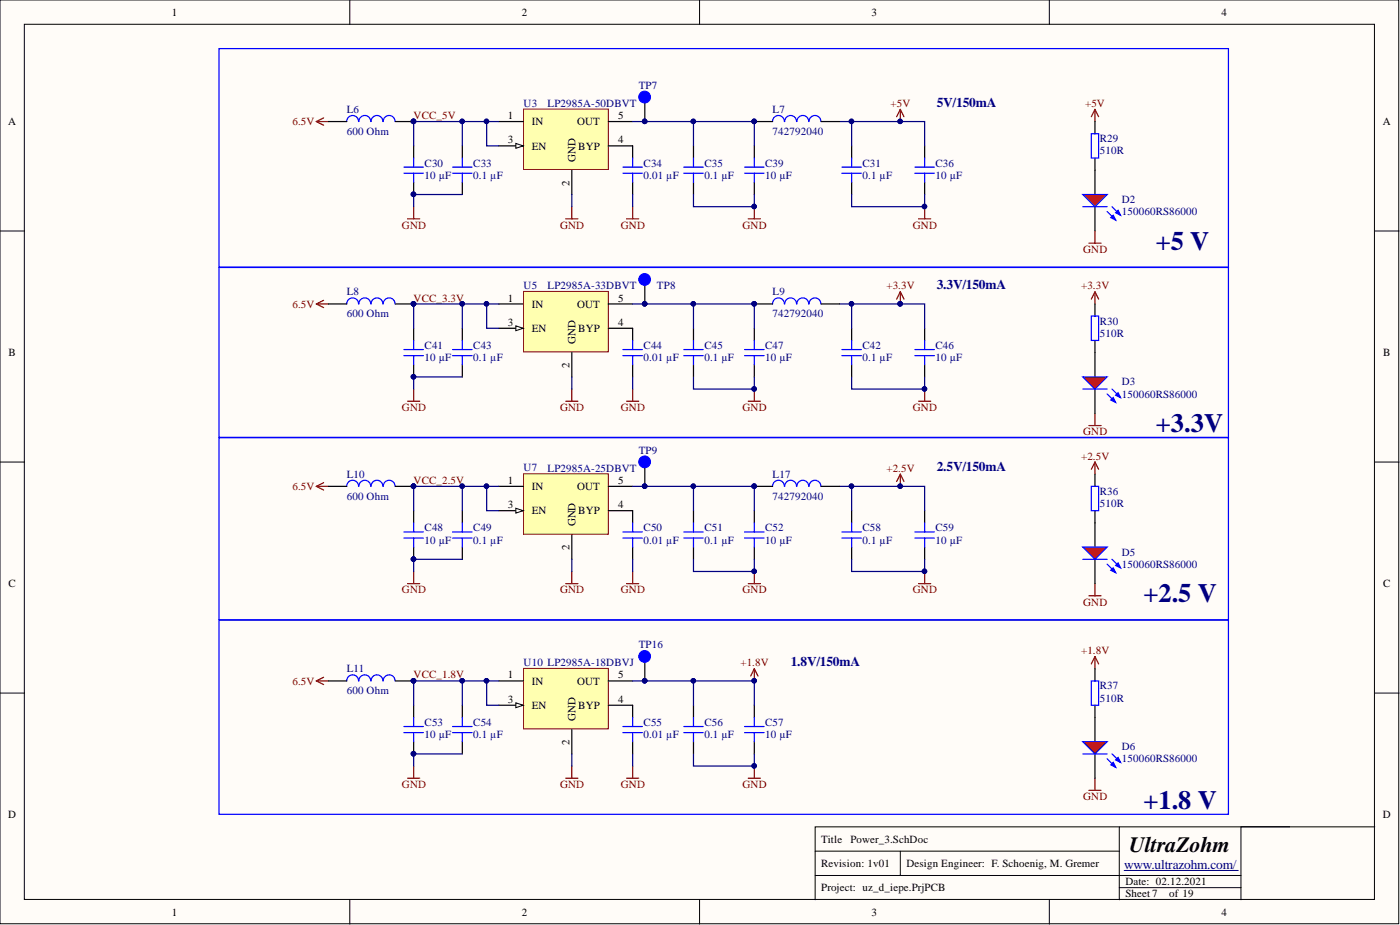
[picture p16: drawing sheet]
<svg xmlns="http://www.w3.org/2000/svg" width="292mm" height="193mm" viewBox="0 0 292 193" stroke-linecap="round" stroke-linejoin="round" font-family="sans-serif">
<defs><g id="words">
<g font-size="5.5" fill="#000080">
<text x="241.1" y="52.1">+5 V</text>
<text x="241.1" y="90.1">+3.3V</text>
<text x="238.6" y="125.6">+2.5 V</text>
<text x="238.6" y="168.8">+1.8 V</text>
</g>
<text font-size="4.6" x="235.6" y="177.8">UltraZohm</text>
<g font-size="2.8" fill="#000080">
<text x="195.5" y="22.2">5V/150mA</text>
<text x="195.5" y="60.3">3.3V/150mA</text>
<text x="195.5" y="98.3">2.5V/150mA</text>
<text x="165" y="138.9">1.8V/150mA</text>
<text x="234.6" y="181.3">www.ultrazohm.com/</text>
</g>
<g font-size="2.3">
<text x="35.9" y="3.3">1</text>
<text x="108.9" y="3.3">2</text>
<text x="181.8" y="3.3">3</text>
<text x="254.9" y="3.3">4</text>
<text x="1.7" y="26.1">A</text>
<text x="105.9" y="24.9">1</text>
<text x="105.9" y="29.9">3</text>
<text x="110.9" y="26.1">IN</text>
<text x="120.4" y="26.1">OUT</text>
<text x="129" y="29.9">4</text>
<text x="129" y="24.9">5</text>
<text x="288.5" y="26.1">A</text>
<text x="110.9" y="31.2">EN</text>
<text x="120.1" y="33.7" transform="rotate(-90 120.1 33.7)">GND</text>
<text x="120.7" y="31.2">BYP</text>
<text x="118.8" y="38.7" transform="rotate(-90 118.8 38.7)">2</text>
<text x="105.9" y="62.9">1</text>
<text x="110.9" y="64.2">IN</text>
<text x="120.4" y="64.2">OUT</text>
<text x="129" y="62.9">5</text>
<text x="105.9" y="68">3</text>
<text x="110.9" y="69.2">EN</text>
<text x="120.1" y="71.8" transform="rotate(-90 120.1 71.8)">GND</text>
<text x="120.7" y="69.2">BYP</text>
<text x="129" y="68">4</text>
<text x="1.8" y="74.3">B</text>
<text x="118.8" y="76.8" transform="rotate(-90 118.8 76.8)">2</text>
<text x="288.6" y="74.3">B</text>
<text x="105.9" y="101">1</text>
<text x="129" y="101">5</text>
<text x="105.9" y="106">3</text>
<text x="110.9" y="102.2">IN</text>
<text x="110.9" y="107.3">EN</text>
<text x="120.4" y="102.2">OUT</text>
<text x="120.7" y="107.3">BYP</text>
<text x="129" y="106">4</text>
<text x="120.1" y="109.8" transform="rotate(-90 120.1 109.8)">GND</text>
<text x="118.8" y="114.8" transform="rotate(-90 118.8 114.8)">2</text>
<text x="1.8" y="122.5">C</text>
<text x="288.6" y="122.5">C</text>
<text x="105.9" y="141.5">1</text>
<text x="110.9" y="142.8">IN</text>
<text x="120.4" y="142.8">OUT</text>
<text x="129" y="141.5">5</text>
<text x="105.9" y="146.6">3</text>
<text x="110.9" y="147.9">EN</text>
<text x="120.7" y="147.9">BYP</text>
<text x="129" y="146.6">4</text>
<text x="118.8" y="155.4" transform="rotate(-90 118.8 155.4)">2</text>
<text x="120.1" y="150.4" transform="rotate(-90 120.1 150.4)">GND</text>
<text x="1.7" y="170.7">D</text>
<text x="288.5" y="170.7">D</text>
<text x="171.3" y="175.8">Title</text>
<text x="177.4" y="175.8">Power_3.SchDoc</text>
<text x="171.3" y="180.9">Revision: 1v01</text>
<text x="171.3" y="185.9">Project: uz_d_iepe.PrjPCB</text>
<text x="189.1" y="180.9">Design Engineer: F. Schoenig, M. Gremer</text>
<text x="234.8" y="184.7">Date: 02.12.2021</text>
<text x="35.9" y="191">1</text>
<text x="108.9" y="191">2</text>
<text x="181.8" y="191">3</text>
<text x="234.8" y="187.2">Sheet 7</text>
<text x="243.9" y="187.2">of 19</text>
<text x="254.9" y="191">4</text>
</g>
<g font-size="2.3" fill="#000080">
<text x="72.3" y="23.6">L6</text>
<text x="109.2" y="22.2">U3</text>
<text x="114.2" y="22.3">LP2985A-50DBVT</text>
<text x="133.3" y="18.5">TP7</text>
<text x="161.2" y="23.6">L7</text>
<text x="72.3" y="28.1">600 Ohm</text>
<text x="161.2" y="28.1">742792040</text>
<text x="229.5" y="29.7">R29</text>
<text x="88.6" y="34.7">C30</text>
<text x="98.7" y="34.7">C33</text>
<text x="134.3" y="34.7">C34</text>
<text x="147" y="34.7">C35</text>
<text x="159.7" y="34.7">C39</text>
<text x="180" y="34.7">C31</text>
<text x="195.2" y="34.7">C36</text>
<text x="229.5" y="32.2">510R</text>
<text x="88.6" y="37.3">10 µF</text>
<text x="98.7" y="37.3">0.1 µF</text>
<text x="134.3" y="37.3">0.01 µF</text>
<text x="147" y="37.3">0.1 µF</text>
<text x="159.7" y="37.3">10 µF</text>
<text x="180" y="37.3">0.1 µF</text>
<text x="195.2" y="37.3">10 µF</text>
<text x="234" y="42.4">D2</text>
<text x="234" y="44.9">150060RS86000</text>
<text x="72.3" y="61.6">L8</text>
<text x="109.2" y="60.3">U5</text>
<text x="114.2" y="60.4">LP2985A-33DBVT</text>
<text x="137.1" y="60.4">TP8</text>
<text x="161.2" y="61.6">L9</text>
<text x="72.3" y="66.2">600 Ohm</text>
<text x="161.2" y="66.2">742792040</text>
<text x="229.5" y="67.7">R30</text>
<text x="229.5" y="70.3">510R</text>
<text x="88.6" y="72.8">C41</text>
<text x="88.6" y="75.3">10 µF</text>
<text x="98.7" y="72.8">C43</text>
<text x="98.7" y="75.3">0.1 µF</text>
<text x="134.3" y="72.8">C44</text>
<text x="134.3" y="75.3">0.01 µF</text>
<text x="147" y="72.8">C45</text>
<text x="147" y="75.3">0.1 µF</text>
<text x="159.7" y="72.8">C47</text>
<text x="159.7" y="75.3">10 µF</text>
<text x="180" y="72.8">C42</text>
<text x="180" y="75.3">0.1 µF</text>
<text x="195.2" y="72.8">C46</text>
<text x="195.2" y="75.3">10 µF</text>
<text x="234" y="80.4">D3</text>
<text x="234" y="82.9">150060RS86000</text>
<text x="133.3" y="94.6">TP9</text>
<text x="72.3" y="99.7">L10</text>
<text x="109.2" y="98.3">U7</text>
<text x="114.2" y="98.4">LP2985A-25DBVT</text>
<text x="161.2" y="99.7">L17</text>
<text x="72.3" y="104.3">600 Ohm</text>
<text x="161.2" y="104.3">742792040</text>
<text x="229.5" y="103.2">R36</text>
<text x="229.5" y="105.8">510R</text>
<text x="88.6" y="110.8">C48</text>
<text x="88.6" y="113.4">10 µF</text>
<text x="98.7" y="110.8">C49</text>
<text x="98.7" y="113.4">0.1 µF</text>
<text x="134.3" y="110.8">C50</text>
<text x="134.3" y="113.4">0.01 µF</text>
<text x="147" y="110.8">C51</text>
<text x="147" y="113.4">0.1 µF</text>
<text x="159.7" y="110.8">C52</text>
<text x="159.7" y="113.4">10 µF</text>
<text x="180" y="110.8">C58</text>
<text x="180" y="113.4">0.1 µF</text>
<text x="195.2" y="110.8">C59</text>
<text x="195.2" y="113.4">10 µF</text>
<text x="234" y="115.9">D5</text>
<text x="234" y="118.5">150060RS86000</text>
<text x="133.3" y="135.2">TP16</text>
<text x="72.3" y="140.3">L11</text>
<text x="109.2" y="138.9">U10 LP2985A-18DBVJ</text>
<text x="229.5" y="143.8">R37</text>
<text x="72.3" y="144.8">600 Ohm</text>
<text x="229.5" y="146.4">510R</text>
<text x="88.6" y="151.4">C53</text>
<text x="88.6" y="154">10 µF</text>
<text x="98.7" y="151.4">C54</text>
<text x="98.7" y="154">0.1 µF</text>
<text x="134.3" y="151.4">C55</text>
<text x="134.3" y="154">0.01 µF</text>
<text x="147" y="151.4">C56</text>
<text x="147" y="154">0.1 µF</text>
<text x="159.7" y="151.4">C57</text>
<text x="159.7" y="154">10 µF</text>
<text x="234" y="156.5">D6</text>
<text x="234" y="159">150060RS86000</text>
</g>
<g font-size="2.3" fill="#800000">
<text x="185.8" y="22.3">+5V</text>
<text x="226.4" y="22.3">+5V</text>
<text x="61" y="26.1">6.5V</text>
<text x="86.3" y="24.9">VCC_5V</text>
<text x="83.9" y="47.7">GND</text>
<text x="116.9" y="47.7">GND</text>
<text x="129.5" y="47.7">GND</text>
<text x="154.9" y="47.7">GND</text>
<text x="190.5" y="47.7">GND</text>
<text x="226" y="52.8">GND</text>
<text x="61" y="64.2">6.5V</text>
<text x="86.3" y="62.9">VCC_3.3V</text>
<text x="185" y="60.4">+3.3V</text>
<text x="225.6" y="60.4">+3.3V</text>
<text x="83.9" y="85.7">GND</text>
<text x="116.9" y="85.7">GND</text>
<text x="129.5" y="85.7">GND</text>
<text x="154.9" y="85.7">GND</text>
<text x="190.5" y="85.7">GND</text>
<text x="225.6" y="95.9">+2.5V</text>
<text x="226" y="90.8">GND</text>
<text x="86.3" y="101">VCC_2.5V</text>
<text x="185" y="98.4">+2.5V</text>
<text x="61" y="102.2">6.5V</text>
<text x="83.9" y="123.8">GND</text>
<text x="116.9" y="123.8">GND</text>
<text x="129.5" y="123.8">GND</text>
<text x="154.9" y="123.8">GND</text>
<text x="190.5" y="123.8">GND</text>
<text x="226" y="126.3">GND</text>
<text x="225.6" y="136.5">+1.8V</text>
<text x="61" y="142.8">6.5V</text>
<text x="86.3" y="141.5">VCC_1.8V</text>
<text x="154.5" y="139">+1.8V</text>
<text x="83.9" y="164.4">GND</text>
<text x="116.9" y="164.4">GND</text>
<text x="129.5" y="164.4">GND</text>
<text x="154.9" y="164.4">GND</text>
<text x="226" y="166.9">GND</text>
</g>
</g></defs>
<g fill="#fffcf8" stroke="#000" stroke-width=".21">
<path d="M0 0h291.8v192.7h-291.8z"/>
<path d="M5.1 5.1h281.7v182.5h-281.7z"/>
</g>
<g fill="none" stroke="#000" stroke-width=".21">
<path d="M73 0v5.1M146 0v5.1M218.9 0v5.1M0 48.2h5.1M286.8 48.2h5.1M0 96.4h5.1M286.8 96.4h5.1M0 144.6h5.1M286.8 144.6h5.1M170.1 177.6h63.4M187.8 177.6v5M233.5 172.5v15.2"/>
<path d="M269.1 172.5h-99v15.2M286.8 172.5h-27.9v15.2M73 187.7v5.1M146 187.7v5.1M170.1 182.6h88.8M218.9 187.7v5.1M233.5 185.2h25.4"/>
</g>
<path d="M234.6 181.6h23.8" fill="none" stroke="#000080" stroke-width=".21"/>
<g fill="none" stroke="#800000" stroke-width=".25">
<path d="M66 25.4l1.5 .7M66 25.4h2.5M67.5 24.6l-1.5 .8M187.8 22.8v2.6M187.8 22.8l-.7 1.5M187.8 22.8l.8 1.5M228.5 22.8v2.6M228.5 22.8l-.8 1.5M228.5 22.8l.7 1.5M85 45.7h2.6M86.3 43.1v2.6M118 45.7h2.6"/>
<path d="M119.3 43.1v2.6M130.7 45.7h2.6M132 43.1v2.6M156.1 45.7h2.6M157.4 43.1v2.6M191.7 45.7h2.5M192.9 43.1v2.6M227.2 50.7h2.5M228.5 48.2v2.5M66 63.4l1.5 .8M66 63.4h2.5M67.5 62.7l-1.5 .7"/>
<path d="M187.8 60.9v2.5M187.8 60.9l-.7 1.5M187.8 60.9l.8 1.5M228.5 60.9v2.5M228.5 60.9l-.8 1.5M228.5 60.9l.7 1.5M85 83.7h2.6M86.3 81.2v2.5M118 83.7h2.6M119.3 81.2v2.5M130.7 83.7h2.6M132 81.2v2.5"/>
<path d="M156.1 83.7h2.6M157.4 81.2v2.5M187.8 98.9l-.7 1.5M187.8 98.9l.8 1.5M187.8 98.9v2.6M191.7 83.7h2.5M192.9 81.2v2.5M227.2 88.8h2.5M228.5 86.2v2.6M228.5 96.4v2.5M228.5 96.4l-.8 1.5M228.5 96.4l.7 1.5"/>
<path d="M66 101.5l1.5 .7M66 101.5h2.5M67.5 100.7l-1.5 .8M86.3 119.2v2.6M119.3 119.2v2.6M132 119.2v2.6M157.4 119.2v2.6M192.9 119.2v2.6M85 121.8h2.6M118 121.8h2.6M130.7 121.8h2.6M156.1 121.8h2.6"/>
<path d="M157.4 139.5v2.6M157.4 139.5l-.8 1.5M157.4 139.5l.7 1.5M191.7 121.8h2.5M227.2 124.3h2.5M228.5 121.8v2.5M228.5 137v2.5M228.5 137l-.8 1.5M228.5 137l.7 1.5M66 142.1l1.5 .7M66 142.1h2.5M67.5 141.3l-1.5 .8"/>
<path d="M86.3 159.8v2.5M119.3 159.8v2.5M132 159.8v2.5M157.4 159.8v2.5M85 162.3h2.6M118 162.3h2.6M130.7 162.3h2.6M156.1 162.3h2.6M227.2 164.9h2.5M228.5 162.3v2.6"/>
</g>
<g fill="#000080" stroke="#000080" stroke-width=".21">
<circle cx="192.9" cy="119.2" r=".47"/>
<circle cx="187.8" cy="101.4" r=".47"/>
<circle cx="157.3" cy="119.2" r=".47"/>
<circle cx="86.3" cy="101.4" r=".47"/>
<circle cx="157.3" cy="159.8" r=".47"/>
<circle cx="86.3" cy="142" r=".47"/>
<circle cx="157.3" cy="142" r=".47"/>
<circle cx="192.9" cy="43.1" r=".47"/>
<circle cx="187.8" cy="25.3" r=".47"/>
<circle cx="157.3" cy="43.1" r=".47"/>
<circle cx="86.3" cy="25.3" r=".47"/>
<circle cx="157.3" cy="81.1" r=".47"/>
<circle cx="86.3" cy="63.4" r=".47"/>
<circle cx="187.8" cy="63.4" r=".47"/>
<circle cx="192.9" cy="81.1" r=".47"/>
</g>
<path d="M45.7 10.1h210.6v45.6h-210.6zM45.7 55.8h210.6v35.4h-210.6zM45.7 91.3h210.6v38h-210.6zM45.7 129.4h210.6v40.5h-210.6z" fill="none" stroke="#00f" stroke-width=".25"/>
<path d="M109.2 139.4h17.7v12.6h-17.7z" fill="#ffffb0" stroke="#800000" stroke-width=".21"/>
<path d="M104.1 142.1h5.1M104.1 147.1h5.1M119.3 152.2v5.1" fill="none" stroke="#000" stroke-width=".25"/>
<path d="M107.6 146.6l1.6 .5-1.6 .5z" fill="#fffcf8"/>
<path d="M107.6 146.6l1.6 .5-1.6 .5z" fill="none" stroke="#000" stroke-width=".21"/>
<path d="M126.9 147.1h5.1M126.9 142.1h5.1" fill="none" stroke="#000" stroke-width=".25"/>
<path d="M109.2 98.9h17.7v12.6h-17.7z" fill="#ffffb0" stroke="#800000" stroke-width=".21"/>
<path d="M104.1 101.5h5.1M104.1 106.5h5.1M119.3 111.6v5.1" fill="none" stroke="#000" stroke-width=".25"/>
<path d="M107.6 106l1.6 .5-1.6 .5z" fill="#fffcf8"/>
<path d="M107.6 106l1.6 .5-1.6 .5z" fill="none" stroke="#000" stroke-width=".21"/>
<path d="M126.9 106.5h5.1M126.9 101.5h5.1" fill="none" stroke="#000" stroke-width=".25"/>
<path d="M109.2 60.8h17.7v12.6h-17.7z" fill="#ffffb0" stroke="#800000" stroke-width=".21"/>
<path d="M104.1 63.4h5.1M104.1 68.5h5.1M119.3 73.6v5" fill="none" stroke="#000" stroke-width=".25"/>
<path d="M107.6 68l1.6 .5-1.6 .5z" fill="#fffcf8"/>
<path d="M107.6 68l1.6 .5-1.6 .5z" fill="none" stroke="#000" stroke-width=".21"/>
<path d="M126.9 68.5h5.1M126.9 63.4h5.1" fill="none" stroke="#000" stroke-width=".25"/>
<path d="M109.2 22.7h17.7v12.7h-17.7z" fill="#ffffb0" stroke="#800000" stroke-width=".21"/>
<path d="M104.1 25.4h5.1M104.1 30.4h5.1M119.3 35.5v5.1" fill="none" stroke="#000" stroke-width=".25"/>
<path d="M107.6 29.9l1.6 .5-1.6 .5z" fill="#fffcf8"/>
<path d="M107.6 29.9l1.6 .5-1.6 .5z" fill="none" stroke="#000" stroke-width=".21"/>
<path d="M126.9 30.4h5.1M126.9 25.4h5.1M228.5 25.4v2.5M228.5 33v7.6M228.5 43.1v5.1M228.5 63.4v2.5M228.5 71v2.6M228.5 98.9v2.6M228.5 106.5v2.6M228.5 139.5v2.6M228.5 147.1v2.6" fill="none" stroke="#000" stroke-width=".25"/>
<path d="M227.7 27.9h1.5v5.1h-1.5zM227.7 65.9h1.5v5.1h-1.5zM227.7 101.5h1.5v5h-1.5zM227.7 142.1h1.5v5h-1.5z" fill="none" stroke="#00f" stroke-width=".25"/>
<path d="M225.9 40.6h5.1l-2.5 2.5z" fill="#f00"/>
<path d="M225.9 40.6h5.1l-2.5 2.5zM231 44.1l1.8 1.8" fill="none" stroke="#00f" stroke-width=".25"/>
<path d="M231.8 45.4l.5-.5 .5 1z" fill="#00f"/>
<path d="M225.9 43.1h5.1M231.8 45.4l.5-.5 .5 1zM232 43.1l1.8 1.8" fill="none" stroke="#00f" stroke-width=".25"/>
<path d="M232.8 44.4l.5-.5 .5 1z" fill="#00f"/>
<path d="M232.8 44.4l.5-.5 .5 1z" fill="none" stroke="#00f" stroke-width=".25"/>
<path d="M228.5 73.6v5M228.5 81.2v5" fill="none" stroke="#000" stroke-width=".25"/>
<path d="M225.9 78.6h5.1l-2.5 2.6z" fill="#f00"/>
<path d="M225.9 78.6h5.1l-2.5 2.6zM231 82.2l1.8 1.8" fill="none" stroke="#00f" stroke-width=".25"/>
<path d="M231.8 83.5l.5-.6 .5 1.1z" fill="#00f"/>
<path d="M225.9 81.2h5.1M231.8 83.5l.5-.6 .5 1.1zM232 81.2l1.8 1.7" fill="none" stroke="#00f" stroke-width=".25"/>
<path d="M232.8 82.4l.5-.5 .5 1z" fill="#00f"/>
<path d="M232.8 82.4l.5-.5 .5 1z" fill="none" stroke="#00f" stroke-width=".25"/>
<path d="M228.5 109.1v5M228.5 116.7v5.1" fill="none" stroke="#000" stroke-width=".25"/>
<path d="M225.9 114.1h5.1l-2.5 2.6z" fill="#f00"/>
<path d="M225.9 114.1h5.1l-2.5 2.6zM231 117.7l1.8 1.8" fill="none" stroke="#00f" stroke-width=".25"/>
<path d="M231.8 119l.5-.5 .5 1z" fill="#00f"/>
<path d="M225.9 116.7h5.1M231.8 119l.5-.5 .5 1zM232 116.7l1.8 1.8" fill="none" stroke="#00f" stroke-width=".25"/>
<path d="M232.8 118l.5-.6 .5 1.1z" fill="#00f"/>
<path d="M232.8 118l.5-.6 .5 1.1z" fill="none" stroke="#00f" stroke-width=".25"/>
<path d="M228.5 149.7v5M228.5 157.3v5" fill="none" stroke="#000" stroke-width=".25"/>
<path d="M225.9 154.7h5.1l-2.5 2.6z" fill="#f00"/>
<path d="M225.9 154.7h5.1l-2.5 2.6zM231 158.3l1.8 1.8" fill="none" stroke="#00f" stroke-width=".25"/>
<path d="M231.8 159.6l.5-.6 .5 1.1z" fill="#00f"/>
<path d="M225.9 157.3h5.1M231.8 159.6l.5-.6 .5 1.1zM232 157.3l1.8 1.7" fill="none" stroke="#00f" stroke-width=".25"/>
<path d="M232.8 158.5l.5-.5 .5 1z" fill="#00f"/>
<g fill="none" stroke="#00f" stroke-width=".25">
<path d="M74.8 25.4a1.23 1.23 0 0 0-1.2-1.3 1.23 1.23 0 0 0-1.3 1.3M77.3 25.4a1.23 1.23 0 0 0-1.2-1.3 1.23 1.23 0 0 0-1.2 1.3M79.9 25.4a1.23 1.23 0 0 0-1.2-1.3 1.23 1.23 0 0 0-1.3 1.3M82.4 25.4a1.23 1.23 0 0 0-1.2-1.3 1.23 1.23 0 0 0-1.2 1.3M84.3 34.9h4M84.3 36.1h4M86.3 33v1.9M86.3 36.1v1.9M94.4 34.9h4.1M94.4 36.1h4.1M96.5 33v1.9M96.5 36.1v1.9"/>
<path d="M130 34.9h4M130 36.1h4M132 33v1.9M132 36.1v1.9M142.7 34.9h4M142.7 36.1h4M144.7 33v1.9M144.7 36.1v1.9M155.4 34.9h4M155.4 36.1h4M157.4 33v1.9M157.4 36.1v1.9"/>
<path d="M163.7 25.4a1.23 1.23 0 0 0-1.3-1.3 1.23 1.23 0 0 0-1.2 1.3M166.2 25.4a1.23 1.23 0 0 0-1.2-1.3 1.23 1.23 0 0 0-1.3 1.3M168.7 25.4a1.23 1.23 0 0 0-1.2-1.3 1.23 1.23 0 0 0-1.2 1.3M171.3 25.4a1.23 1.23 0 0 0-1.3-1.3 1.23 1.23 0 0 0-1.2 1.3M175.7 34.9h4M175.7 36.1h4M177.7 33v1.9M177.7 36.1v1.9M190.9 34.9h4.1M190.9 36.1h4.1M192.9 33v1.9M192.9 36.1v1.9"/>
<path d="M74.8 63.4a1.23 1.23 0 0 0-1.2-1.3 1.23 1.23 0 0 0-1.3 1.3M77.3 63.4a1.23 1.23 0 0 0-1.2-1.3 1.23 1.23 0 0 0-1.2 1.3M79.9 63.4a1.23 1.23 0 0 0-1.2-1.3 1.23 1.23 0 0 0-1.3 1.3M82.4 63.4a1.23 1.23 0 0 0-1.2-1.3 1.23 1.23 0 0 0-1.2 1.3M84.3 72.9h4M84.3 74.2h4M86.3 71v1.9M86.3 74.2v1.9M94.4 72.9h4.1M94.4 74.2h4.1M96.5 71v1.9M96.5 74.2v1.9"/>
<path d="M130 72.9h4M130 74.2h4M132 71v1.9M132 74.2v1.9M142.7 72.9h4M142.7 74.2h4M144.7 71v1.9M144.7 74.2v1.9M155.4 72.9h4M155.4 74.2h4M157.4 71v1.9M157.4 74.2v1.9"/>
<path d="M163.7 63.4a1.23 1.23 0 0 0-1.3-1.3 1.23 1.23 0 0 0-1.2 1.3M166.2 63.4a1.23 1.23 0 0 0-1.2-1.3 1.23 1.23 0 0 0-1.3 1.3M168.7 63.4a1.23 1.23 0 0 0-1.2-1.3 1.23 1.23 0 0 0-1.2 1.3M171.3 63.4a1.23 1.23 0 0 0-1.3-1.3 1.23 1.23 0 0 0-1.2 1.3M175.7 72.9h4M175.7 74.2h4M177.7 71v1.9M177.7 74.2v1.9M190.9 72.9h4.1M190.9 74.2h4.1M192.9 71v1.9M192.9 74.2v1.9"/>
<path d="M74.8 101.5a1.23 1.23 0 0 0-1.2-1.3 1.23 1.23 0 0 0-1.3 1.3M77.3 101.5a1.23 1.23 0 0 0-1.2-1.3 1.23 1.23 0 0 0-1.2 1.3M79.9 101.5a1.23 1.23 0 0 0-1.2-1.3 1.23 1.23 0 0 0-1.3 1.3M82.4 101.5a1.23 1.23 0 0 0-1.2-1.3 1.23 1.23 0 0 0-1.2 1.3M84.3 111h4M84.3 112.2h4M86.3 109.1v1.9M86.3 112.2v1.9M94.4 111h4.1M94.4 112.2h4.1M96.5 109.1v1.9M96.5 112.2v1.9"/>
<path d="M130 111h4M130 112.2h4M132 109.1v1.9M132 112.2v1.9M142.7 111h4M142.7 112.2h4M144.7 109.1v1.9M144.7 112.2v1.9M155.4 111h4M155.4 112.2h4M157.4 109.1v1.9M157.4 112.2v1.9"/>
<path d="M163.7 101.5a1.23 1.23 0 0 0-1.3-1.3 1.23 1.23 0 0 0-1.2 1.3M166.2 101.5a1.23 1.23 0 0 0-1.2-1.3 1.23 1.23 0 0 0-1.3 1.3M168.7 101.5a1.23 1.23 0 0 0-1.2-1.3 1.23 1.23 0 0 0-1.2 1.3M171.3 101.5a1.23 1.23 0 0 0-1.3-1.3 1.23 1.23 0 0 0-1.2 1.3M175.7 111h4M175.7 112.2h4M177.7 109.1v1.9M177.7 112.2v1.9M190.9 111h4.1M190.9 112.2h4.1M192.9 109.1v1.9M192.9 112.2v1.9"/>
<path d="M74.8 142a1.23 1.23 0 0 0-1.2-1.2 1.23 1.23 0 0 0-1.3 1.3M77.3 142a1.23 1.23 0 0 0-1.2-1.2 1.23 1.23 0 0 0-1.2 1.3M79.9 142a1.23 1.23 0 0 0-1.2-1.2 1.23 1.23 0 0 0-1.3 1.3M82.4 142a1.23 1.23 0 0 0-1.2-1.2 1.23 1.23 0 0 0-1.2 1.3M84.3 151.6h4M84.3 152.8h4M86.3 149.7v1.9M86.3 152.8v1.9M94.4 151.6h4.1M94.4 152.8h4.1M96.5 149.7v1.9M96.5 152.8v1.9"/>
<path d="M130 151.6h4M130 152.8h4M132 149.7v1.9M132 152.8v1.9M142.7 151.6h4M142.7 152.8h4M144.7 149.7v1.9M144.7 152.8v1.9M155.4 151.6h4M155.4 152.8h4M157.4 149.7v1.9M157.4 152.8v1.9"/>
<path d="M232.8 158.5l.5-.5 .5 1z"/>
</g>
<g fill="none" stroke="#000" stroke-width=".25">
<path d="M68.5 25.4h3.8M82.5 25.4h3.8M86.3 30.4v2.6M86.3 38v2.6M96.5 30.4v2.6M96.5 38v2.6M132 30.4v2.6M132 38v2.6M134.5 20.3v5.1M144.7 30.4v2.6M144.7 38v2.6M157.4 25.4h3.8"/>
<path d="M157.4 30.4v2.6M157.4 38v2.6M171.3 25.4h3.9M177.7 30.4v2.6M177.7 38v2.6M192.9 30.4v2.6M192.9 38v2.6M134.5 58.3v5.1M68.5 63.4h3.8M82.5 63.4h3.8M86.3 68.5v2.5M86.3 76.1v2.5"/>
<path d="M96.5 68.5v2.5M96.5 76.1v2.5M132 68.5v2.5M132 76.1v2.5M144.7 68.5v2.5M144.7 76.1v2.5M157.4 63.4h3.8M157.4 68.5v2.5M157.4 76.1v2.5M171.3 63.4h3.9M177.7 68.5v2.5M177.7 76.1v2.5"/>
<path d="M192.9 68.5v2.5M192.9 76.1v2.5M134.5 96.4v5.1M68.5 101.5h3.8M82.5 101.5h3.8M86.3 106.5v2.6M86.3 114.1v2.6M96.5 106.5v2.6M96.5 114.1v2.6M132 106.5v2.6M132 114.1v2.6M144.7 106.5v2.6"/>
<path d="M144.7 114.1v2.6M157.4 101.5h3.8M157.4 106.5v2.6M157.4 114.1v2.6M171.3 101.5h3.9M177.7 106.5v2.6M177.7 114.1v2.6M192.9 106.5v2.6M192.9 114.1v2.6M134.5 137v5.1M68.5 142.1h3.8M82.5 142.1h3.8"/>
<path d="M86.3 147.1v2.6M86.3 154.7v2.6M96.5 147.1v2.6M96.5 154.7v2.6M132 147.1v2.6M132 154.7v2.6M144.7 147.1v2.6M144.7 154.7v2.6M157.4 147.1v2.6M157.4 154.7v2.6"/>
</g>
<g fill="#000080" stroke="#000080" stroke-width=".21">
<circle cx="86.3" cy="25.3" r=".47"/>
<circle cx="86.3" cy="63.4" r=".47"/>
<circle cx="86.3" cy="101.4" r=".47"/>
<circle cx="86.3" cy="142" r=".47"/>
<circle cx="86.3" cy="40.5" r=".47"/>
<circle cx="86.3" cy="78.6" r=".47"/>
<circle cx="86.3" cy="116.6" r=".47"/>
<circle cx="86.3" cy="157.2" r=".47"/>
<circle cx="101.5" cy="142" r=".47"/>
<circle cx="101.5" cy="101.4" r=".47"/>
<circle cx="96.4" cy="142" r=".47"/>
<circle cx="96.4" cy="101.4" r=".47"/>
<circle cx="177.7" cy="101.4" r=".47"/>
<circle cx="101.5" cy="25.3" r=".47"/>
<circle cx="96.4" cy="25.3" r=".47"/>
<circle cx="177.7" cy="25.3" r=".47"/>
<circle cx="96.4" cy="63.4" r=".47"/>
<circle cx="101.5" cy="63.4" r=".47"/>
<circle cx="187.8" cy="63.4" r=".47"/>
<circle cx="177.7" cy="63.4" r=".47"/>
<circle cx="144.7" cy="101.4" r=".47"/>
<circle cx="144.7" cy="63.4" r=".47"/>
<circle cx="144.7" cy="142" r=".47"/>
<circle cx="144.7" cy="25.3" r=".47"/>
<circle cx="157.3" cy="142" r=".47"/>
<circle cx="134.5" cy="142" r=".47"/>
<circle cx="157.3" cy="101.4" r=".47"/>
<circle cx="134.5" cy="101.4" r=".47"/>
<circle cx="157.3" cy="43.1" r=".47"/>
<circle cx="157.3" cy="81.1" r=".47"/>
<circle cx="157.3" cy="119.2" r=".47"/>
<circle cx="157.3" cy="159.8" r=".47"/>
<circle cx="187.8" cy="25.3" r=".47"/>
<circle cx="187.8" cy="101.4" r=".47"/>
<circle cx="192.9" cy="43.1" r=".47"/>
<circle cx="192.9" cy="81.1" r=".47"/>
<circle cx="192.9" cy="119.2" r=".47"/>
<circle cx="157.3" cy="25.3" r=".47"/>
<circle cx="134.5" cy="25.3" r=".47"/>
<circle cx="157.3" cy="63.4" r=".47"/>
<circle cx="134.5" cy="63.4" r=".47"/>
</g>
<g fill="none" stroke="#000080" stroke-width=".25">
<path d="M96.5 25.4v5M101.5 25.4v5h2.6M104.1 25.4h-17.8v5M132 25.4h25.4v5M144.7 25.4v5M175.2 25.4h17.7v5M177.7 25.4v5M96.5 40.6h-10.2v2.5M119.3 40.6v2.5M132 40.6v2.5M144.7 40.6v2.5h12.7v-2.5M177.7 40.6v2.5h15.2v-2.5"/>
<path d="M96.5 78.6h-10.2v2.6M96.5 63.4v5.1M101.5 63.4v5.1h2.6M104.1 63.4h-17.8v5.1M119.3 78.6v2.6M132 63.4h25.4v5.1M132 78.6v2.6M144.7 78.6v2.6h12.7v-2.6M144.7 63.4v5.1M175.2 63.4h17.7v5.1M177.7 78.6v2.6h15.2v-2.6M177.7 63.4v5.1"/>
<path d="M96.5 116.7h-10.2v2.5M96.5 101.5v5M101.5 101.5v5h2.6M104.1 101.5h-17.8v5M119.3 116.7v2.5M132 101.5h25.4v5M132 116.7v2.5M144.7 116.7v2.5h12.7v-2.5M144.7 101.5v5M175.2 101.5h17.7v5M177.7 116.7v2.5h15.2v-2.5M177.7 101.5v5"/>
<path d="M96.5 157.3h-10.2v2.5M96.5 142.1v5M101.5 142.1v5h2.6M104.1 142.1h-17.8v5M119.3 157.3v2.5M132 142.1h25.4v5M132 157.3v2.5M144.7 157.3v2.5h12.7v-2.5M144.7 142.1v5"/>
</g>
<g fill="#00f" stroke="#00f" stroke-width=".21">
<circle cx="134.5" cy="20.2" r="1.23"/>
<circle cx="134.5" cy="58.3" r="1.23"/>
<circle cx="134.5" cy="96.4" r="1.23"/>
<circle cx="134.5" cy="136.9" r="1.23"/>
</g>
<use href="#words"/>
</svg>
